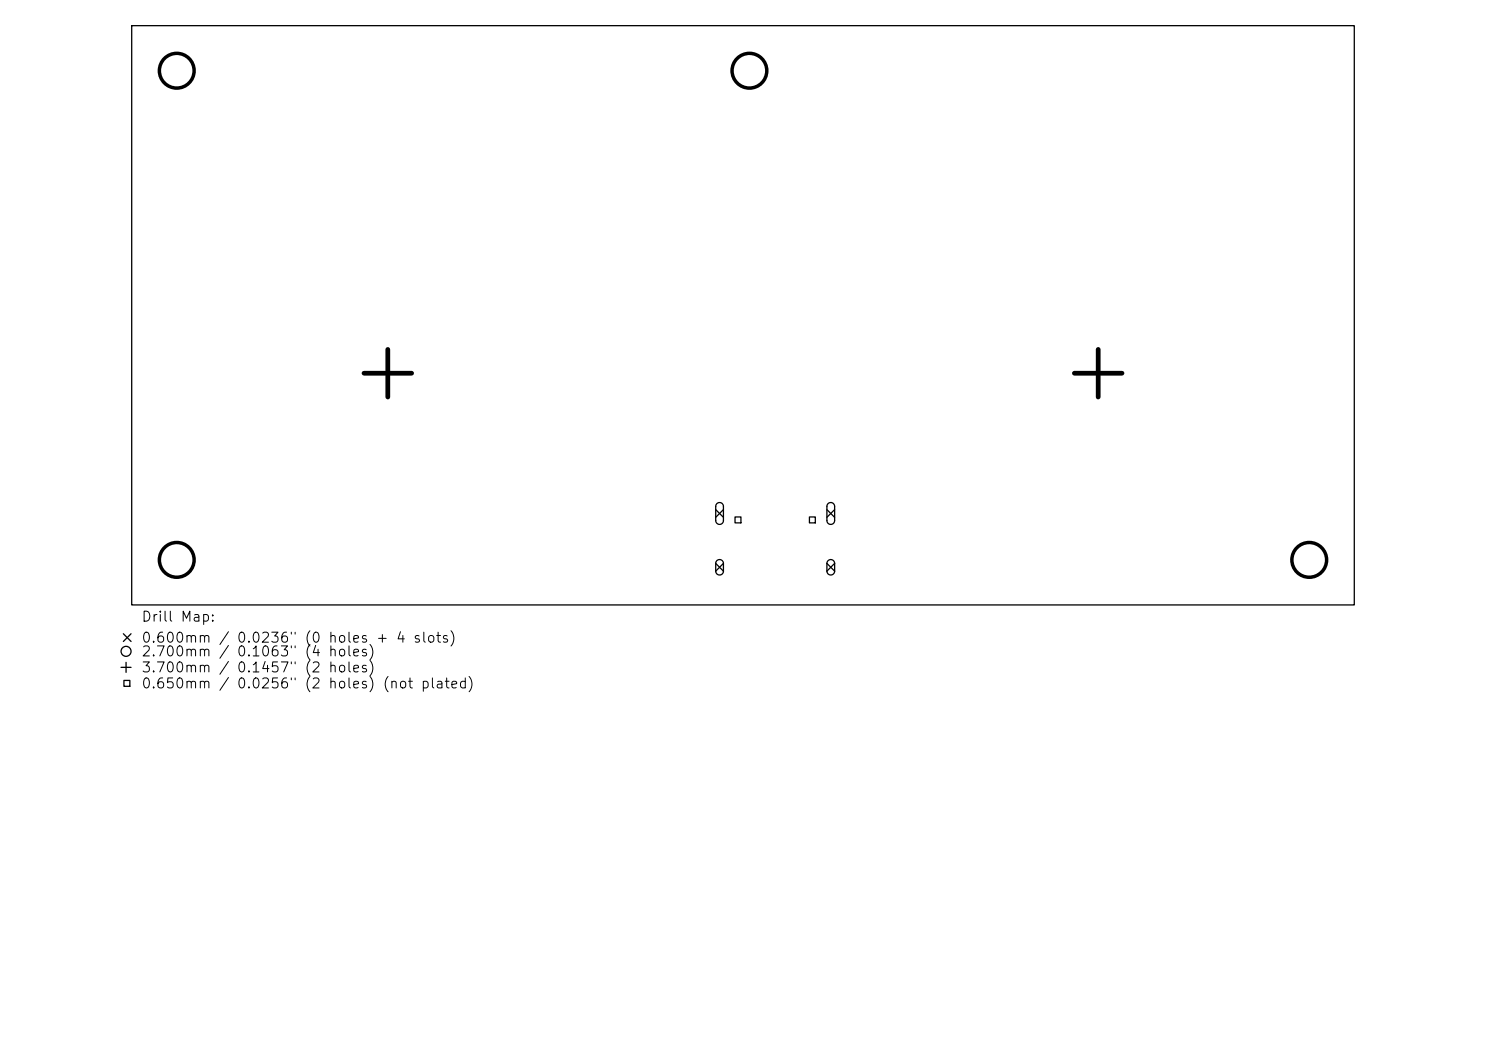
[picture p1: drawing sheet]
<svg xmlns="http://www.w3.org/2000/svg" width="297mm" height="210mm" viewBox="0 0 297 210" stroke-linecap="round" stroke-linejoin="round" font-family="sans-serif">
<defs><g id="words">
<g font-size="2">
<text x="28.1" y="124.7">Drill Map:</text>
<text x="28.1" y="128.9">0.600mm / 0.0236&quot; (0 holes + 4 slots)</text>
<text x="28.1" y="131.7">2.700mm / 0.1063&quot; (4 holes)</text>
<text x="28.1" y="134.9">3.700mm / 0.1457&quot; (2</text>
<text x="28.1" y="138.1">0.650mm / 0.0256&quot;</text>
<text x="65.5" y="138.1">holes) (not plated)</text>
</g>
</g></defs>
<g fill="none" stroke="#000" stroke-width=".26">
<path d="M26.3 5.1h244.4v115.8h-244.4zM143 101.8l1.6 1.6M143 112.6v1.5M143 112.6l1.6 1.5M143 114.1a.77 .77 0 0 0 .8 .8 .77 .77 0 0 0 .8-.8M143 112.6a.77 .77 0 0 1 .8-.8 .77 .77 0 0 1 .8 .8M143.3 100.6a.77 .77 0 0 1 .8-.1 .77 .77 0 0 1 .5 .7v2.8a.77 .77 0 0 1-.8 .8 .77 .77 0 0 1-.8-.8l.1-2.9zM144.6 101.8l-1.6 1.6M144.6 112.6v1.5M144.6 112.6l-1.6 1.5M146.9 103.3h1.2v1.2h-1.2zM161.8 103.3h1.2v1.2h-1.2z"/>
<path d="M165.3 114.1a.77 .77 0 0 0 .7 .8 .77 .77 0 0 0 .8-.8M165.3 112.6a.77 .77 0 0 1 .7-.8 .77 .77 0 0 1 .8 .8M165.3 101.8l1.5 1.6M165.3 112.6v1.5M165.3 112.6l1.5 1.5M165.5 100.6a.77 .77 0 0 1 .8-.1 .77 .77 0 0 1 .5 .7v2.8a.77 .77 0 0 1-.8 .8 .77 .77 0 0 1-.7-.8v-2.9zM166.8 101.8l-1.5 1.6M166.8 112.6v1.5M166.8 112.6l-1.5 1.5M24.2 133.3h2M24.7 126.6l1.5 1.6M24.8 136h1.2v1.1h-1.2z"/>
<path d="M25.2 132.3v2M26.2 126.6l-1.5 1.6"/>
<circle cx="25.2" cy="130.1" r="1"/>
</g>
<g fill="none" stroke="#000" stroke-width=".69">
<circle cx="35.3" cy="14.1" r="3.5"/>
<circle cx="149.8" cy="14.1" r="3.5"/>
<circle cx="35.3" cy="111.9" r="3.5"/>
<circle cx="261.7" cy="111.9" r="3.5"/>
</g>
<path d="M72.8 74.6h9.5M77.5 69.8v9.5M214.7 74.6h9.6M219.5 69.8v9.5" fill="none" stroke="#000" stroke-width=".95"/>
<use href="#words"/>
</svg>
